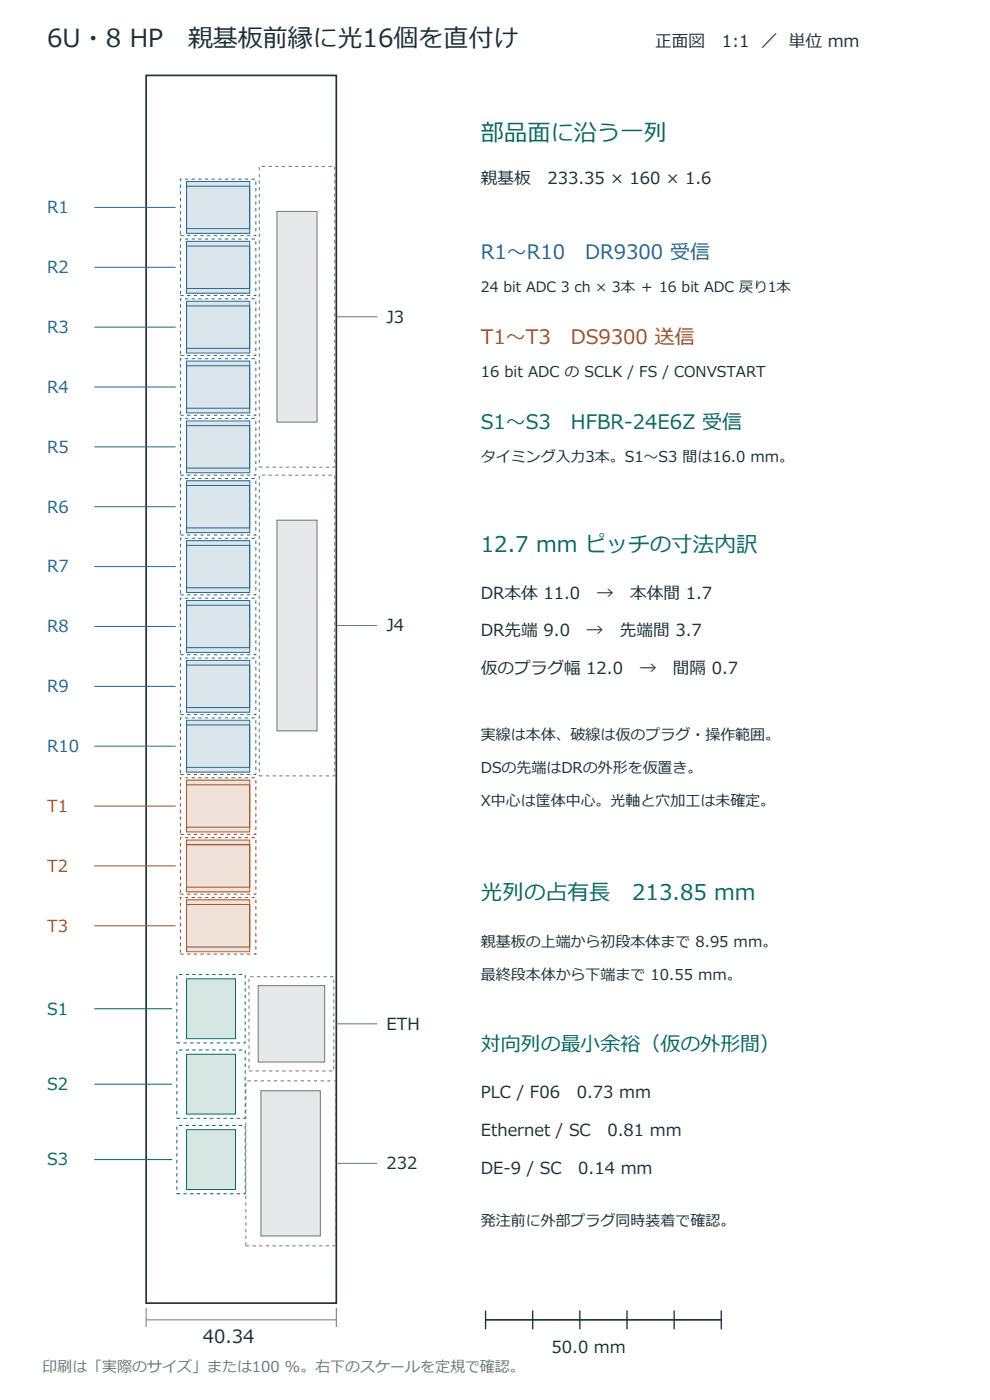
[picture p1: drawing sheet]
<svg xmlns="http://www.w3.org/2000/svg" width="210mm" height="297mm" viewBox="0 0 210 297" stroke-linecap="round" stroke-linejoin="round" font-family="sans-serif">
<defs><g id="words">
<text font-size="5.3" fill="#1f3038" x="10" y="10">6U・8 HP　親基板前縁に光16個を直付け</text>
<text font-size="4.9" fill="#0a6b5c" x="102" y="30">部品面に沿う一列</text>
<g font-size="4.6" fill="#0a6b5c">
<text x="102" y="117">12.7 mm ピッチの寸法内訳</text>
<text x="102" y="191">光列の占有長　213.85 mm</text>
</g>
<text font-size="4.2" fill="#266691" x="102" y="55">R1～R10　DR9300 受信</text>
<text font-size="4.2" fill="#a84f21" x="102" y="73">T1～T3　DS9300 送信</text>
<g font-size="4.2" fill="#0a6b5c">
<text x="102" y="91">S1～S3　HFBR‒24E6Z 受信</text>
<text x="102" y="223">対向列の最小余裕（仮の外形間）</text>
</g>
<text font-size="3.9" fill="#1f3038" x="43" y="285">40.34</text>
<g font-size="3.5" fill="#1f3038">
<text x="139" y="10">正面図　1:1 ／ 単位 mm</text>
<text x="102" y="39">親基板　233.35 × 160 × 1.6</text>
<text x="82" y="68.4">J3</text>
<text x="102" y="127">DR本体 11.0　→　本体間 1.7</text>
<text x="82" y="133.9">J4</text>
<text x="102" y="135">DR先端 9.0　→　先端間 3.7</text>
<text x="102" y="143">仮のプラグ幅 12.0　→　間隔 0.7</text>
<text x="82" y="218.5">ETH</text>
<text x="102" y="233">PLC / F06　0.73 mm</text>
<text x="102" y="241">Ethernet / SC　0.81 mm</text>
<text x="82" y="248.1">232</text>
<text x="102" y="249">DE‒9 / SC　0.14 mm</text>
<text x="117" y="287">50.0 mm</text>
</g>
<g font-size="3.5" fill="#266691">
<text x="10" y="45.2">R1</text>
<text x="10" y="57.9">R2</text>
<text x="10" y="70.6">R3</text>
<text x="10" y="83.3">R4</text>
<text x="10" y="96">R5</text>
<text x="10" y="108.7">R6</text>
<text x="10" y="121.5">R7</text>
<text x="10" y="134.2">R8</text>
<text x="10" y="146.9">R9</text>
<text x="10" y="159.6">R10</text>
</g>
<g font-size="3.5" fill="#a84f21">
<text x="10" y="172.3">T1</text>
<text x="10" y="185">T2</text>
<text x="10" y="197.7">T3</text>
</g>
<g font-size="3.5" fill="#0a6b5c">
<text x="10" y="215.3">S1</text>
<text x="10" y="231.2">S2</text>
<text x="10" y="247.2">S3</text>
</g>
<g font-size="3.2" fill="#1f3038">
<text x="102" y="80">16 bit ADC の SCLK / FS / CONVSTART</text>
<text x="102" y="98">タイミング入力3本。S1～S3 間は16.0 mm。</text>
<text x="102" y="157">実線は本体、破線は仮のプラグ・操作範囲。</text>
<text x="102" y="164">DSの先端はDRの外形を仮置き。</text>
<text x="102" y="171">X中心は筐体中心。光軸と穴加工は未確定。</text>
<text x="102" y="201">親基板の上端から初段本体まで 8.95 mm。</text>
<text x="102" y="208">最終段本体から下端まで 10.55 mm。</text>
<text x="102" y="260">発注前に外部プラグ同時装着で確認。</text>
</g>
<text font-size="3.2" fill="#6b787d" x="9" y="291">印刷は「実際のサイズ」または100 %。右下のスケールを定規で確認。</text>
<text font-size="3" fill="#1f3038" x="102" y="62">24 bit ADC 3 ch × 3本 ＋ 16 bit ADC 戻り1本</text>
</g></defs>
<path d="M31 16h40.3v260.5h-40.3z" fill="none" stroke="#1f3038" stroke-width=".35"/>
<path d="M39.6 38.5h13.4v11h-13.4z" fill="#dae5ec" stroke="#266691" stroke-width=".21"/>
<path d="M39.6 39.5h13.4v9h-13.4zM20 44h17.3" fill="none" stroke="#266691" stroke-width=".21"/>
<path d="M38.3 38h16v12h-16z" fill="none" stroke="#266691" stroke-width=".21" stroke-dasharray=".7 .7" stroke-linecap="butt"/>
<path d="M39.6 51.2h13.4v11h-13.4z" fill="#dae5ec" stroke="#266691" stroke-width=".21"/>
<path d="M20 56.7h17.3M39.6 52.2h13.4v9h-13.4z" fill="none" stroke="#266691" stroke-width=".21"/>
<path d="M38.3 50.7h16v12h-16z" fill="none" stroke="#266691" stroke-width=".21" stroke-dasharray=".7 .7" stroke-linecap="butt"/>
<path d="M39.6 63.9h13.4v11h-13.4z" fill="#dae5ec" stroke="#266691" stroke-width=".21"/>
<path d="M20 69.4h17.3M39.6 64.9h13.4v9h-13.4z" fill="none" stroke="#266691" stroke-width=".21"/>
<path d="M38.3 63.4h16v12h-16z" fill="none" stroke="#266691" stroke-width=".21" stroke-dasharray=".7 .7" stroke-linecap="butt"/>
<path d="M39.6 76.6h13.4v11h-13.4z" fill="#dae5ec" stroke="#266691" stroke-width=".21"/>
<path d="M39.6 77.6h13.4v9h-13.4zM20 82.1h17.3" fill="none" stroke="#266691" stroke-width=".21"/>
<path d="M38.3 76.1h16v12h-16z" fill="none" stroke="#266691" stroke-width=".21" stroke-dasharray=".7 .7" stroke-linecap="butt"/>
<path d="M39.6 89.3h13.4v11h-13.4z" fill="#dae5ec" stroke="#266691" stroke-width=".21"/>
<path d="M20 94.8h17.3M39.6 90.3h13.4v9h-13.4z" fill="none" stroke="#266691" stroke-width=".21"/>
<path d="M38.3 88.8h16v12h-16z" fill="none" stroke="#266691" stroke-width=".21" stroke-dasharray=".7 .7" stroke-linecap="butt"/>
<path d="M39.6 102h13.4v11h-13.4z" fill="#dae5ec" stroke="#266691" stroke-width=".21"/>
<path d="M20 107.5h17.3M39.6 103h13.4v9h-13.4z" fill="none" stroke="#266691" stroke-width=".21"/>
<path d="M38.3 101.5h16v12h-16z" fill="none" stroke="#266691" stroke-width=".21" stroke-dasharray=".7 .7" stroke-linecap="butt"/>
<path d="M39.6 114.7h13.4v11h-13.4z" fill="#dae5ec" stroke="#266691" stroke-width=".21"/>
<path d="M39.6 115.7h13.4v9h-13.4zM20 120.2h17.3" fill="none" stroke="#266691" stroke-width=".21"/>
<path d="M38.3 114.2h16v12h-16z" fill="none" stroke="#266691" stroke-width=".21" stroke-dasharray=".7 .7" stroke-linecap="butt"/>
<path d="M39.6 127.4h13.4v11h-13.4z" fill="#dae5ec" stroke="#266691" stroke-width=".21"/>
<path d="M20 132.9h17.3M39.6 128.4h13.4v9h-13.4z" fill="none" stroke="#266691" stroke-width=".21"/>
<path d="M38.3 126.9h16v12h-16z" fill="none" stroke="#266691" stroke-width=".21" stroke-dasharray=".7 .7" stroke-linecap="butt"/>
<path d="M39.6 140.1h13.4v11h-13.4z" fill="#dae5ec" stroke="#266691" stroke-width=".21"/>
<path d="M20 145.6h17.3M39.6 141.1h13.4v9h-13.4z" fill="none" stroke="#266691" stroke-width=".21"/>
<path d="M38.3 139.6h16v12h-16z" fill="none" stroke="#266691" stroke-width=".21" stroke-dasharray=".7 .7" stroke-linecap="butt"/>
<path d="M39.6 152.8h13.4v11h-13.4z" fill="#dae5ec" stroke="#266691" stroke-width=".21"/>
<path d="M20 158.3h17.3M39.6 153.8h13.4v9h-13.4z" fill="none" stroke="#266691" stroke-width=".21"/>
<path d="M38.3 152.3h16v12h-16z" fill="none" stroke="#266691" stroke-width=".21" stroke-dasharray=".7 .7" stroke-linecap="butt"/>
<path d="M39.6 165.5h13.4v11h-13.4z" fill="#f0e1d9" stroke="#a84f21" stroke-width=".21"/>
<path d="M20 171h17.3M39.6 166.5h13.4v9h-13.4z" fill="none" stroke="#a84f21" stroke-width=".21"/>
<path d="M38.3 165h16v12h-16z" fill="none" stroke="#a84f21" stroke-width=".21" stroke-dasharray=".7 .7" stroke-linecap="butt"/>
<path d="M39.6 178.2h13.4v11h-13.4z" fill="#f0e1d9" stroke="#a84f21" stroke-width=".21"/>
<path d="M39.6 179.2h13.4v9h-13.4zM20 183.7h17.3" fill="none" stroke="#a84f21" stroke-width=".21"/>
<path d="M38.3 177.7h16v12h-16z" fill="none" stroke="#a84f21" stroke-width=".21" stroke-dasharray=".7 .7" stroke-linecap="butt"/>
<path d="M39.6 190.9h13.4v11h-13.4z" fill="#f0e1d9" stroke="#a84f21" stroke-width=".21"/>
<path d="M20 196.4h17.3M39.6 191.9h13.4v9h-13.4z" fill="none" stroke="#a84f21" stroke-width=".21"/>
<path d="M38.3 190.4h16v12h-16z" fill="none" stroke="#a84f21" stroke-width=".21" stroke-dasharray=".7 .7" stroke-linecap="butt"/>
<path d="M39.6 207.7h10.3v12.7h-10.3z" fill="#d5e6e3" stroke="#0a6b5c" stroke-width=".21"/>
<path d="M37.5 206.7h14.5v14.5h-14.5z" fill="none" stroke="#0a6b5c" stroke-width=".21" stroke-dasharray=".7 .7" stroke-linecap="butt"/>
<path d="M20 214h16.5" fill="none" stroke="#0a6b5c" stroke-width=".21"/>
<path d="M39.6 223.7h10.3v12.7h-10.3z" fill="#d5e6e3" stroke="#0a6b5c" stroke-width=".21"/>
<path d="M37.5 222.8h14.5v14.5h-14.5z" fill="none" stroke="#0a6b5c" stroke-width=".21" stroke-dasharray=".7 .7" stroke-linecap="butt"/>
<path d="M20 230h16.5" fill="none" stroke="#0a6b5c" stroke-width=".21"/>
<path d="M39.6 239.6h10.3v12.7h-10.3z" fill="#d5e6e3" stroke="#0a6b5c" stroke-width=".21"/>
<path d="M37.5 238.8h14.5v14.5h-14.5z" fill="none" stroke="#0a6b5c" stroke-width=".21" stroke-dasharray=".7 .7" stroke-linecap="butt"/>
<path d="M20 246h16.5" fill="none" stroke="#0a6b5c" stroke-width=".21"/>
<path d="M58.7 44.8h8.5v44.8h-8.5z" fill="#e6e8e9" stroke="#6b787d" stroke-width=".21"/>
<path d="M55 35.3h16v63.8h-16z" fill="none" stroke="#6b787d" stroke-width=".21" stroke-dasharray=".7 .7" stroke-linecap="butt"/>
<path d="M71.5 67.2h8.5" fill="none" stroke="#6b787d" stroke-width=".21"/>
<path d="M58.7 110.4h8.5v44.6h-8.5z" fill="#e6e8e9" stroke="#6b787d" stroke-width=".21"/>
<path d="M55 100.8h16v63.8h-16z" fill="none" stroke="#6b787d" stroke-width=".21" stroke-dasharray=".7 .7" stroke-linecap="butt"/>
<path d="M71.5 132.7h8.5" fill="none" stroke="#6b787d" stroke-width=".21"/>
<path d="M54.8 209.1h14.1v16.2h-14.1z" fill="#e6e8e9" stroke="#6b787d" stroke-width=".21"/>
<path d="M52.8 207.2h18v20h-18z" fill="none" stroke="#6b787d" stroke-width=".21" stroke-dasharray=".7 .7" stroke-linecap="butt"/>
<path d="M71.3 217.2h8.7" fill="none" stroke="#6b787d" stroke-width=".21"/>
<path d="M55.4 231.4h12.6v30.8h-12.6z" fill="#e6e8e9" stroke="#6b787d" stroke-width=".21"/>
<path d="M52.1 229.3h19v35h-19z" fill="none" stroke="#6b787d" stroke-width=".21" stroke-dasharray=".7 .7" stroke-linecap="butt"/>
<path d="M71.6 246.8h8.4M31 277.5v4M71.3 277.5v4M31 280h40.3" fill="none" stroke="#6b787d" stroke-width=".21"/>
<path d="M103 280h50" fill="none" stroke="#1f3038" stroke-width=".35"/>
<path d="M103 278v4M113 278v4M123 278v4M133 278v4M143 278v4M153 278v4" fill="none" stroke="#1f3038" stroke-width=".28"/>
<use href="#words"/>
</svg>
